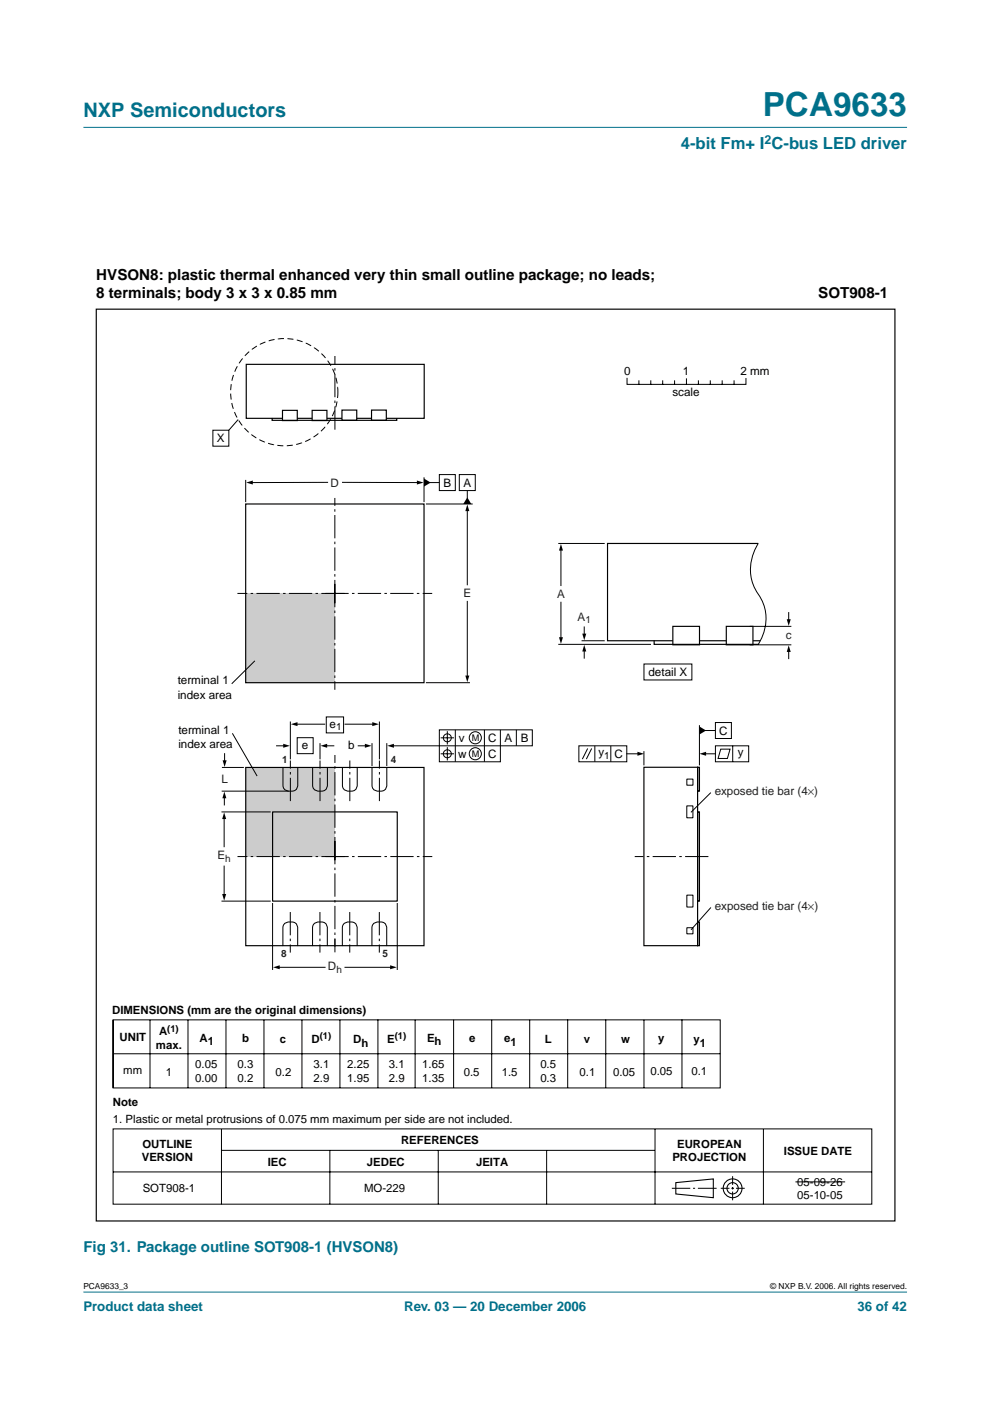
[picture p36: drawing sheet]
<svg xmlns="http://www.w3.org/2000/svg" width="210mm" height="297mm" viewBox="0 0 210 297" stroke-linecap="round" stroke-linejoin="round" font-family="sans-serif">
<defs><g id="words">
<text font-size="7.1" fill="#00708a" x="161.7" y="24.7">PCA9633</text>
<text font-size="4.2" fill="#00708a" x="17.7" y="24.9">NXP Semiconductors</text>
<text font-size="3.5" fill="#00708a" x="144.4" y="31.6">4-bit Fm+ I C-bus LED driver</text>
<g font-size="3.2">
<text x="20.4" y="59.4">HVSON8: plastic thermal enhanced very thin small outline package; no leads;</text>
<text x="20.4" y="63.3">8 terminals; body 3 x 3 x 0.85 mm</text>
<text x="173.5" y="63.1">SOT908-1</text>
</g>
<text font-size="3.2" fill="#00708a" x="17.7" y="265.5">Fig 31. Package outline SOT908-1 (HVSON8)</text>
<g font-size="2.8" fill="#00708a">
<text x="17.7" y="278">Product data sheet</text>
<text x="85.7" y="278">Rev. 03 — 20 December 2006</text>
<text x="181.8" y="278">36 of 42</text>
</g>
<text font-size="2.6" fill="#00708a" x="162.1" y="30.5">2</text>
<g font-size="2.5">
<text x="132.3" y="79.5">0</text>
<text x="142.6" y="83.9">scale</text>
<text x="144.8" y="79.5">1</text>
<text x="157" y="79.5">2 mm</text>
<text x="46" y="93.8">X</text>
<text x="94" y="103.2">B</text>
<text x="98.3" y="103.2">A</text>
<text x="137.5" y="143.4">detail X</text>
<text x="37.7" y="145.1">terminal 1</text>
<text x="37.7" y="148.1">index area</text>
<text x="37.8" y="155.6">terminal 1</text>
<text x="69.9" y="154.3">e</text>
<text x="152.5" y="155.7">C</text>
<text x="37.8" y="158.6">index area</text>
<text x="64" y="158.7">e</text>
<text x="73.8" y="158.7">b</text>
<text x="97.1" y="160.7">w</text>
<text x="97.3" y="157.3">v</text>
<text x="103.5" y="157.3">C</text>
<text x="103.5" y="160.7">C</text>
<text x="107" y="157.3">A</text>
<text x="110.4" y="157.3">B</text>
<text x="126.9" y="160.4">y</text>
<text x="130.3" y="160.7">C</text>
<text x="156.4" y="160.4">y</text>
</g>
<g font-size="2.5" fill="#231f20">
<text x="70.1" y="103.2">D</text>
<text x="98.3" y="126.7">E</text>
<text x="118.1" y="126.8">A</text>
<text x="122.5" y="131.6">A</text>
<text x="166.6" y="135.4">c</text>
<text x="46.9" y="166.1">L</text>
<text x="151.5" y="168.6">exposed tie bar (4×)</text>
<text x="46.1" y="182.2">E</text>
<text x="151.5" y="193">exposed tie bar (4×)</text>
<text x="69.5" y="205.7">D</text>
</g>
<g font-size="2.4">
<text x="23.8" y="215.1">DIMENSIONS (mm are the original dimensions)</text>
<text x="25.4" y="220.7">UNIT</text>
<text x="33.7" y="219.5">A</text>
<text x="42.3" y="221">A1</text>
<text x="51.3" y="221">b</text>
<text x="59.3" y="221.1">c</text>
<text x="66" y="221.1">D</text>
<text x="74.9" y="221.1">D</text>
<text x="76.7" y="221.9">h</text>
<text x="82.1" y="221.1">E</text>
<text x="90.5" y="221">Eh</text>
<text x="99.5" y="221">e</text>
<text x="106.9" y="221">e</text>
<text x="108.2" y="221.8">1</text>
<text x="115.5" y="221.1">L</text>
<text x="123.8" y="221.1">v</text>
<text x="131.7" y="221.1">w</text>
<text x="139.6" y="221">y</text>
<text x="147" y="221.1">y</text>
<text x="148.4" y="221.9">1</text>
<text x="26.1" y="227.7">mm</text>
<text x="33.1" y="222.5">max.</text>
<text x="41.4" y="226.5">0.05</text>
<text x="50.4" y="226.5">0.3</text>
<text x="66.5" y="226.5">3.1</text>
<text x="73.6" y="226.5">2.25</text>
<text x="82.5" y="226.5">3.1</text>
<text x="89.5" y="226.5">1.65</text>
<text x="114.6" y="226.5">0.5</text>
<text x="137.9" y="227.9">0.05</text>
<text x="146.6" y="227.9">0.1</text>
<text x="35.2" y="228">1</text>
<text x="41.4" y="229.4">0.00</text>
<text x="50.4" y="229.5">0.2</text>
<text x="58.4" y="228">0.2</text>
<text x="66.5" y="229.5">2.9</text>
<text x="73.6" y="229.5">1.95</text>
<text x="82.5" y="229.5">2.9</text>
<text x="89.5" y="229.5">1.35</text>
<text x="98.3" y="228">0.5</text>
<text x="106.4" y="228">1.5</text>
<text x="114.6" y="229.5">0.3</text>
<text x="122.9" y="228">0.1</text>
<text x="130" y="228">0.05</text>
<text x="24" y="234.4">Note</text>
<text x="24" y="238">1. Plastic or metal protrusions of 0.075 mm maximum per side are not included.</text>
<text x="30.2" y="243.3">OUTLINE</text>
<text x="85" y="242.6">REFERENCES</text>
<text x="143.6" y="243.3">EUROPEAN</text>
<text x="166.2" y="244.8">ISSUE DATE</text>
<text x="30.1" y="246.2">VERSION</text>
<text x="56.8" y="247.2">IEC</text>
<text x="77.8" y="247.2">JEDEC</text>
<text x="100.9" y="247.2">JEITA</text>
<text x="142.6" y="246.2">PROJECTION</text>
<text x="169" y="251.4">05-09-26</text>
<text x="30.3" y="252.8">SOT908-1</text>
<text x="77.2" y="252.8">MO-229</text>
<text x="169" y="254.3">05-10-05</text>
</g>
<g font-size="2.1" fill="#231f20">
<text x="124.1" y="132.1">1</text>
<text x="59.9" y="161.8">1</text>
<text x="82.9" y="161.8">4</text>
<text x="47.8" y="182.7">h</text>
<text x="59.6" y="202.9">8</text>
<text x="81.1" y="202.9">5</text>
<text x="71.3" y="206.2">h</text>
</g>
<g font-size="2.1">
<text x="71.3" y="154.8">1</text>
<text x="128.1" y="160.9">1</text>
</g>
<g font-size="2">
<text x="35.5" y="218.7">(1)</text>
<text x="67.8" y="220.3">(1)</text>
<text x="83.7" y="220.3">(1)</text>
</g>
<g font-size="1.9">
<text x="100" y="157.1">M</text>
<text x="100" y="160.5">M</text>
</g>
<g font-size="1.8">
<text x="17.7" y="273.4">PCA9633_3</text>
<text x="163.3" y="273.4">© NXP B.V. 2006. All rights reserved.</text>
</g>
</g></defs>
<g fill="#00708a" stroke="#00708a" stroke-width=".21">
<path d="M17.7 273.9h174.6z"/>
<path d="M17.7 27h174.6z"/>
</g>
<g fill="none" stroke="#000" stroke-width=".21">
<path d="M24 216.2h128.7v14.5h-128.7zM24 216.2v14.5M31.8 216.2v14.5M39.9 216.2v14.5M47.9 216.2v14.5M56 216.2v14.5M64 216.2v14.5M72.1 216.2v14.5M80.1 216.2v14.5M88 216.2v14.5M96.2 216.2v14.5M104.3 216.2v14.5"/>
<path d="M112.3 216.2v14.5M120.4 216.2v14.5M128.4 216.2v14.4M136.5 216.2v14.5M144.6 216.2v14.5M24 239.3h160.8v16h-160.8zM24.1 223.4h128.6M47 239.4v15.9M138.9 239.4v15.9M161.9 239.4v15.9M24 248.5h160.8M47 243.9h91.8"/>
<path d="M69.9 243.9v11.4M92.9 243.9v11.4M115.9 243.9v11.4M142.4 251.9h4M146.9 251.9h.5M148 251.9h3.9M152.8 251.9h1.9M155.1 251.9h.5M155.3 249.4v1.8M155.3 251.7v.5M155.3 252.6v1.9M156.1 251.9h1.8"/>
<path d="M168.7 250.6h10.5"/>
</g>
<g fill="none" stroke="#000" stroke-width=".23">
<path d="M143.3 250.7l7.9-.7v3.9l-7.9-.8z"/>
<circle cx="155.3" cy="251.9" r="1.99"/>
<circle cx="155.3" cy="251.9" r="1.2"/>
</g>
<path d="M20.4 65.6h169.3v193.3h-169.3zM52.2 77.2h37.7v11.5h-37.7z" fill="none" stroke="#000" stroke-width=".25"/>
<g fill="#fff" stroke="#000" stroke-width=".25">
<path d="M59.9 87h3.1v2.2h-3.1z"/>
<path d="M66.2 87h3.1v2.2h-3.1z"/>
<path d="M72.5 86.9h3.1v2.2h-3.1z"/>
<path d="M78.8 86.9h3.1v2.2h-3.1z"/>
</g>
<path d="M57.7 88.6v.5h26.4v-.4" fill="none" stroke="#000" stroke-width=".25"/>
<path d="M71 91.1v-15.6" fill="none" stroke="#000" stroke-width=".21" stroke-dasharray="4.9 .7 .5 .7" stroke-linecap="butt"/>
<path d="M45.1 91.2h3.4v3.4h-3.4zM50.5 89l-2 2.2" fill="none" stroke="#000" stroke-width=".21"/>
<circle cx="60.3" cy="83.2" r="11.4" fill="none" stroke="#000" stroke-width=".21" stroke-dasharray="1.2 .7 0 0" stroke-linecap="butt"/>
<path d="M52.1 125.8h18.8v18.9h-18.8z" fill="#ccc"/>
<path d="M52.1 106.9h37.8v37.8h-37.8zM160.8 115.2h-32v20.7h32.4" fill="none" stroke="#000" stroke-width=".25"/>
<path d="M69 125.8h22.6M71 123.8v22.4M71 127.9v-22.3M73.1 125.8h-22.8" fill="none" stroke="#000" stroke-width=".21" stroke-dasharray="4.9 .7 .5 .7" stroke-linecap="butt"/>
<g fill="none" stroke="#000" stroke-width=".21">
<path d="M52.1 101.8v4.7M69.5 102.3h-16.2M72.6 102.3h16.1M89.9 101.2v5.3M90.3 106.9h9.9M91 102.3h2.2M93.2 100.6h3.3v3.4h-3.3zM97.4 100.6h3.4v3.4h-3.4zM99.1 104v1.7M99.1 108.1v15.9M99.1 127.5v16M54 140.1l-4.9 4.9"/>
<path d="M90.3 144.7h9.3"/>
</g>
<path d="M52.2 102.3l1.4-.4v.8zM88.4 101.9l1.4 .4-1.4 .4zM89.9 101.5l1.4 .8-1.4 .9zM99.1 105.4l.8 1.5h-1.7zM99.1 107l.4 1.4h-.8zM98.7 143.2h.8l-.4 1.4z" fill="#000"/>
<g fill="#fff" stroke="#000" stroke-width=".25">
<path d="M154 132.8h5.6v3.9h-5.6z"/>
<path d="M142.7 132.8h5.6v3.9h-5.6z"/>
</g>
<path d="M138.7 135.8v.8h22.1M136.5 162.7h11.4v37.8h-11.4zM147.9 172.1h.4v19h-.4zM147.9 162.7h.4v5h-.4zM147.9 195.5h.4v5h-.4z" fill="none" stroke="#000" stroke-width=".25"/>
<g fill="none" stroke="#000" stroke-width=".21">
<path d="M118.4 115.2h9.8M118.9 116.5v7.6M160.8 115.2a9.9 9.9 0 0 0 0 10.8 9.6 9.6 0 0 1 0 10.6M118.4 136.6h19.6M118.9 127.7v7.7M123.3 135.9h4.9M123.9 132.9v1.7M123.9 137.8v1.7M158.9 132.8h8.9M158.9 136.7h8.9M167.2 129.9v1.7M167.2 137.9v1.7"/>
<path d="M122.7 158.1h10.2v3.4h-10.2zM124.6 158.7l-1.1 2.2M125.4 158.7l-1.1 2.2M126.1 158.1v3.4M129.5 158.1v3.4M132.9 159.8h2.5M136.5 159.3v3M136.5 140.8h10.2v3.4h-10.2zM148.3 153.8v8.5M149.4 159.8h2.3M149.4 154.9h2.3M151.7 153.2h3.4v3.4h-3.4z"/>
<path d="M151.7 158.1h7v3.4h-7zM152.8 158.8h2l-.6 2h-2zM155.4 158.1v3.4M145.6 170.9h1.3v2.5h-1.3zM145.6 165.2h1.3v1.3h-1.3zM145.6 189.8h1.3v2.5h-1.3zM145.6 196.7h1.3v1.3h-1.3z"/>
</g>
<path d="M118.9 115.3l.5 1.4h-.9zM118.5 135.1h.9l-.5 1.4zM123.9 136.7l.4 1.4h-.8zM123.5 134.3h.8l-.4 1.5zM167.2 136.8l.5 1.4h-.9zM166.8 131.3h.9l-.5 1.4zM135.2 159.4l1.4 .4-1.4 .4zM148.3 154l1.4 .9-1.4 .8zM148.3 159.8l1.4-.4v.8z" fill="#000"/>
<path d="M150.2 181.6h-15.6" fill="none" stroke="#000" stroke-width=".21" stroke-dasharray="4.9 .7 .5 .7" stroke-linecap="butt"/>
<g fill="#231f20" stroke="#000" stroke-width=".21">
<path d="M146.5 172.2l4.2-4.2z"/>
<path d="M150.7 192.4l-4.2 4.7z"/>
</g>
<path d="M52.1 162.7h18.9v18.9h-18.9z" fill="#ccc"/>
<path d="M52.1 162.7h37.8v37.8h-37.8zM57.8 172.1h26.4v19h-26.4z" fill="none" stroke="#000" stroke-width=".25"/>
<g fill="none" stroke="#000" stroke-width=".21">
<path d="M132.9 80.2v1.3h25.3v-1.2M135.5 80.7v.8M138 80.7v.8M140.5 80.7v.8M143 80.7v.8M145.5 80.3v1.2M148.1 80.7v.8M150.6 80.7v.8M153.1 80.7v.8M155.6 80.7v.8M47.6 159.8v1.7M49.3 155.5l5.2 9"/>
<path d="M58.6 158.1h1.7M61.6 153v8M62.9 153.5h5.9M63 156.4h3.4v3.4h-3.4zM67.9 157.6v3.4M69.1 158.1h1.7M69.2 152h3.6v3.4h-3.6zM73.2 153.5h6M76 158.1h1.6M78.9 157.6v4.8M80.4 153v8M82 157.6v4.8"/>
<path d="M93.2 154.7h19.7v3.4h-19.7zM93.4 156.4h2.9M93.4 159.8h2.9M94.8 155v2.8M94.8 158.4v2.8M96.5 154.7v6.8M102.7 154.7v6.8M106.1 154.7v6.8h-12.9v-3.4h-10M109.5 154.7v3.4M47 172.1h10.4M47 167.7h14.2M47.1 162.7h4.6"/>
<path d="M47.5 173.4v6.1M47.6 169v1.7M47 191.1h10.4M47.5 183.6v6.2M57.8 191.5v14.2M70.9 181.6h.1M71 199.1v2.8M84.2 191.5v14.2M59 205.1h9.9M73.1 205.1h9.9"/>
<circle cx="94.8" cy="156.4" r=".85"/>
<circle cx="94.8" cy="159.8" r=".85"/>
<circle cx="100.8" cy="156.4" r="1.28"/>
<circle cx="100.8" cy="159.8" r="1.28"/>
</g>
<path d="M61.6 169.9v-8.7M67.9 169.9v-8.7M71 178.3v22.4M74.2 169.9v-8.7M80.4 169.9v-8.7M61.5 193.4v8.6M67.8 193.4v8.6M69 181.6h22.7M71 182.4v-22.3M73.1 181.6h-22.7M74.2 193.4v8.6M80.4 193.4v8.6" fill="none" stroke="#000" stroke-width=".21" stroke-dasharray="4.9 .7 .5 .7" stroke-linecap="butt"/>
<path d="M60.1 157.7l1.4 .4-1.4 .4zM61.7 153.5l1.4-.4v.9zM68 158.1l1.4-.4v.8zM77.4 157.7l1.4 .4-1.4 .4zM78.9 153.1l1.4 .4-1.4 .5zM82.1 158.1l1.4-.4v.8zM47.5 172.2l.5 1.5h-.9zM47.6 167.8l.4 1.4h-.9zM47.2 161.2h.9l-.5 1.4zM47.1 189.5h.9l-.5 1.5zM57.9 205.1l1.4-.4v.8zM82.7 204.7l1.4 .4-1.4 .4z" fill="#000"/>
<path d="M60 162.7v3.8a1.46 1.46 0 0 0 1.9 1.2 1.17 1.17 0 0 0 1.2-1.2v-3.8M66.3 162.7v3.8a1.45 1.45 0 0 0 1.9 1.2 1.17 1.17 0 0 0 1.2-1.2v-3.8M72.6 162.7v3.8a1.45 1.45 0 0 0 1.9 1.2 1.17 1.17 0 0 0 1.2-1.2v-3.8M78.9 162.7v3.8a1.46 1.46 0 0 0 1.9 1.2 1.17 1.17 0 0 0 1.2-1.2v-3.8M60 200.5v-3.8a1.46 1.46 0 0 1 1.9-1.2 1.17 1.17 0 0 1 1.2 1.2v3.8M66.3 200.5v-3.8a1.46 1.46 0 0 1 1.9-1.2 1.17 1.17 0 0 1 1.2 1.2v3.8M72.6 200.5v-3.8a1.46 1.46 0 0 1 1.9-1.2 1.17 1.17 0 0 1 1.2 1.2v3.8M78.9 200.5v-3.8a1.46 1.46 0 0 1 1.8-1.2 1.17 1.17 0 0 1 1.3 1.2v3.8" fill="none" stroke="#000" stroke-width=".22"/>
<use href="#words"/>
</svg>
